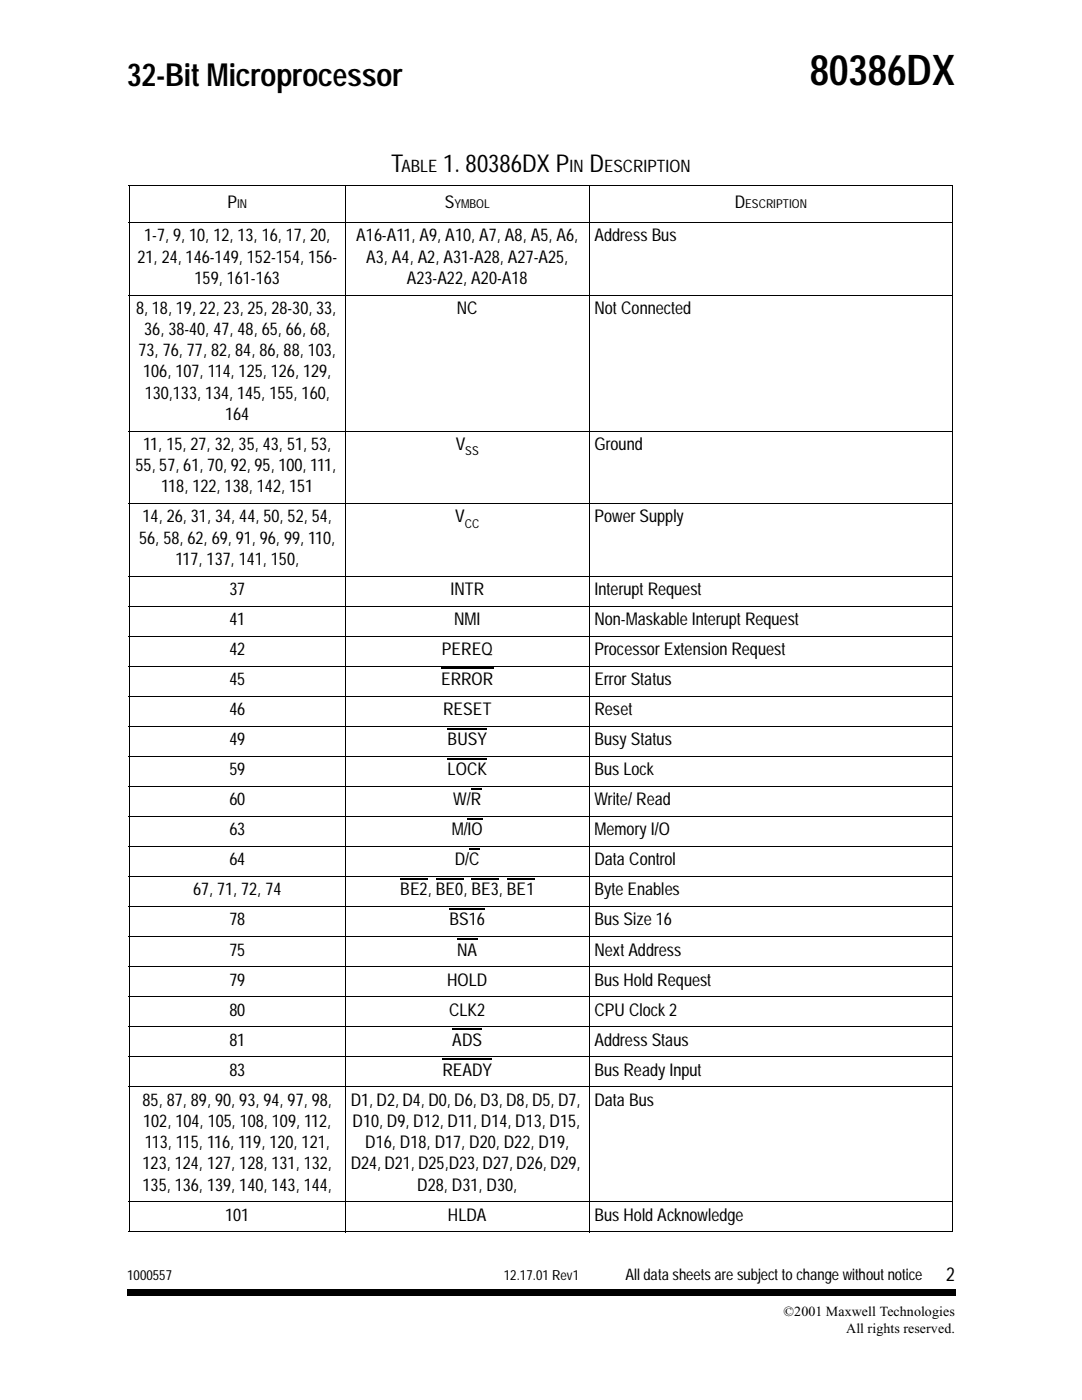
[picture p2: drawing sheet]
<svg xmlns="http://www.w3.org/2000/svg" width="216mm" height="279mm" viewBox="0 0 216 279" stroke-linecap="round" stroke-linejoin="round" font-family="sans-serif">
<defs><g id="words">
<text font-size="8.5" x="161.6" y="17">80386DX</text>
<text font-size="6.3" x="25.4" y="17.1">32-Bit Microprocessor</text>
<g font-size="4.9">
<text x="78.1" y="34.3">T</text>
<text x="88.4" y="34.3">1. 80386DX P</text>
<text x="117.6" y="34.3">D</text>
</g>
<text font-size="3.9" x="188.8" y="255.6">2</text>
<g font-size="3.5">
<text x="45.4" y="41.4">P</text>
<text x="88.7" y="41.4">S</text>
<text x="146.6" y="41.4">D</text>
<text x="27.4" y="52.4">21, 24, 146-149, 152-154, 156-</text>
<text x="28.8" y="48.2">1-7, 9, 10, 12, 13, 16, 17, 20,</text>
<text x="71.1" y="48.2">A16-A11, A9, A10, A7, A8, A5, A6,</text>
<text x="73.1" y="52.4">A3, A4, A2, A31-A28, A27-A25,</text>
<text x="118.6" y="48.2">Address Bus</text>
<text x="38.8" y="56.6">159, 161-163</text>
<text x="81.2" y="56.6">A23-A22, A20-A18</text>
<text x="27.2" y="62.6">8, 18, 19, 22, 23, 25, 28-30, 33,</text>
<text x="91.1" y="62.6">NC</text>
<text x="118.6" y="62.6">Not Connected</text>
<text x="27.6" y="71.1">73, 76, 77, 82, 84, 86, 88, 103,</text>
<text x="28.8" y="66.8">36, 38-40, 47, 48, 65, 66, 68,</text>
<text x="28.6" y="75.3">106, 107, 114, 125, 126, 129,</text>
<text x="28.9" y="79.5">130,133, 134, 145, 155, 160,</text>
<text x="45" y="83.8">164</text>
<text x="28.6" y="89.8">11, 15, 27, 32, 35, 43, 51, 53,</text>
<text x="90.9" y="89.8">V</text>
<text x="118.6" y="89.8">Ground</text>
<text x="27.1" y="94">55, 57, 61, 70, 92, 95, 100, 111,</text>
<text x="32.2" y="98.3">118, 122, 138, 142, 151</text>
<text x="28.4" y="104.3">14, 26, 31, 34, 44, 50, 52, 54,</text>
<text x="90.8" y="104.3">V</text>
<text x="118.6" y="104.3">Power Supply</text>
<text x="27.8" y="108.5">56, 58, 62, 69, 91, 96, 99, 110,</text>
<text x="35" y="112.7">117, 137, 141, 150,</text>
<text x="45.8" y="118.7">37</text>
<text x="89.9" y="118.7">INTR</text>
<text x="118.6" y="118.7">Interupt Request</text>
<text x="45.8" y="124.7">41</text>
<text x="90.6" y="124.7">NMI</text>
<text x="118.6" y="124.7">Non-Maskable Interupt Request</text>
<text x="45.8" y="130.7">42</text>
<text x="88.2" y="130.7">PEREQ</text>
<text x="118.6" y="130.7">Processor Extension Request</text>
<text x="45.8" y="136.7">45</text>
<text x="88" y="136.7">ERROR</text>
<text x="118.6" y="136.7">Error Status</text>
<text x="45.8" y="142.7">46</text>
<text x="88.4" y="142.7">RESET</text>
<text x="118.6" y="142.7">Reset</text>
<text x="45.8" y="148.7">49</text>
<text x="89.3" y="148.7">BUSY</text>
<text x="118.6" y="148.7">Busy Status</text>
<text x="45.8" y="154.7">59</text>
<text x="89.3" y="154.7">LOCK</text>
<text x="118.6" y="154.7">Bus Lock</text>
<text x="45.8" y="160.7">60</text>
<text x="90.4" y="160.7">W/R</text>
<text x="118.6" y="160.7">Write/ Read</text>
<text x="45.8" y="166.7">63</text>
<text x="90.1" y="166.7">M/IO</text>
<text x="118.6" y="166.7">Memory I/O</text>
<text x="45.8" y="172.7">64</text>
<text x="90.8" y="172.7">D/C</text>
<text x="118.6" y="172.7">Data Control</text>
<text x="38.5" y="178.7">67, 71, 72, 74</text>
<text x="79.9" y="178.7">BE2, BE0, BE3, BE1</text>
<text x="118.6" y="178.7">Byte Enables</text>
<text x="45.8" y="184.7">78</text>
<text x="89.7" y="184.7">BS16</text>
<text x="118.6" y="184.7">Bus Size 16</text>
<text x="45.8" y="190.7">75</text>
<text x="91.2" y="190.7">NA</text>
<text x="118.6" y="190.7">Next Address</text>
<text x="45.8" y="196.7">79</text>
<text x="89.2" y="196.7">HOLD</text>
<text x="118.6" y="196.7">Bus Hold Request</text>
<text x="45.8" y="202.7">80</text>
<text x="89.6" y="202.7">CLK2</text>
<text x="118.6" y="202.7">CPU Clock 2</text>
<text x="45.8" y="208.7">81</text>
<text x="90.3" y="208.7">ADS</text>
<text x="118.6" y="208.7">Address Staus</text>
<text x="45.8" y="214.7">83</text>
<text x="88.3" y="214.7">READY</text>
<text x="118.6" y="214.7">Bus Ready Input</text>
<text x="28.4" y="220.7">85, 87, 89, 90, 93, 94, 97, 98,</text>
<text x="70" y="220.7">D1, D2, D4, D0, D6, D3, D8, D5, D7,</text>
<text x="118.6" y="220.7">Data Bus</text>
<text x="28.6" y="224.9">102, 104, 105, 108, 109, 112,</text>
<text x="70.4" y="224.9">D10, D9, D12, D11, D14, D13, D15,</text>
<text x="28.4" y="233.4">123, 124, 127, 128, 131, 132,</text>
<text x="28.9" y="229.1">113, 115, 116, 119, 120, 121,</text>
<text x="70" y="233.4">D24, D21, D25,D23, D27, D26, D29,</text>
<text x="72.9" y="229.1">D16, D18, D17, D20, D22, D19,</text>
<text x="28.4" y="237.6">135, 136, 139, 140, 143, 144,</text>
<text x="83.3" y="237.6">D28, D31, D30,</text>
<text x="45" y="243.6">101</text>
<text x="89.4" y="243.6">HLDA</text>
<text x="118.6" y="243.6">Bus Hold Acknowledge</text>
</g>
<g font-size="3.4">
<text x="80.1" y="34.3">ABLE</text>
<text x="113.7" y="34.3">IN</text>
<text x="120.5" y="34.3">ESCRIPTION</text>
</g>
<text font-size="3.2" x="124.8" y="255.5">All data sheets are subject to change without notice</text>
<g font-size="2.8">
<text x="25.4" y="255.4">1000557</text>
<text x="100.5" y="255.4">12.17.01 Rev1</text>
<text x="156.3" y="262.6">©2001 Maxwell Technologies</text>
<text x="168.9" y="266.1">All rights reserved.</text>
</g>
<g font-size="2.5">
<text x="47.3" y="41.4">IN</text>
<text x="90.7" y="41.4">YMBOL</text>
<text x="148.7" y="41.4">ESCRIPTION</text>
<text x="92.8" y="90.8">SS</text>
<text x="92.8" y="105.3">CC</text>
</g>
</g></defs>
<path d="M206 36h5.7v30.7h-5.7zM206 71.3h5.7v30.7h-5.7zM206 106.6h5.7v30.6h-5.7zM206 141.7h5.7v30.7h-5.7zM206 176.8h5.7v30.7h-5.7zM206 211.8h5.7v30.7h-5.7z" fill="#000"/>
<g fill="none" stroke="#000" stroke-width=".34">
<path d="M206 36h5.7M206 35.8v30.9M205.8 66.7h5.9M206 71.3h5.7M206 71.2v30.8M205.8 102h5.9M206 106.6h5.7M206 106.4v30.8M205.8 137.2h5.9M206 141.7h5.7M206 141.6v30.8M205.8 172.4h5.9"/>
<path d="M206 176.8h5.7M206 176.6v30.9M205.8 207.5h5.9M206 211.8h5.7M206 211.7v30.8M205.8 242.5h5.9"/>
</g>
<path d="M203.1 30.4h8.6v215h-8.6z" fill="#fff"/>
<path d="M25.4 257.2h.6v1.4h-.6zM26 257.2h164v1.4h-164zM190 257.2h.7v1.4h-.7z" fill="#000"/>
<g fill="none" stroke="#000" stroke-width=".25">
<path d="M88 133.4h10.5M89.3 145.4h7.9M89.3 151.4h7.9M94 157.4h2.1M79.9 175.4h5.4M87 175.4h5.5M93.3 163.4h3.1M93.6 169.4h2.1M94.1 175.4h5.4M101.1 175.4h5.5M89.7 181.4h7.1M91.2 187.4h4"/>
<path d="M88.3 211.4h9.9M90.3 205.4h5.9"/>
</g>
<g fill="none" stroke="#000" stroke-width=".2">
<path d="M25.7 37h164.5M25.8 37.1v208.6M68.9 36.9v209M117.6 36.9v209M190.1 37.1v208.6M25.7 44.4h164.5M25.7 58.9h164.5M25.7 86h164.5M25.7 100.5h164.5M25.7 115h164.5M25.7 120.9h164.5M25.7 127h164.5"/>
<path d="M25.7 133h164.5M25.7 138.9h164.5M25.7 144.9h164.5M25.7 151h164.5M25.7 156.9h164.5M25.7 162.9h164.5M25.7 169h164.5M25.7 174.9h164.5M25.7 180.9h164.5M25.7 186.9h164.5M25.7 192.9h164.5M25.7 198.9h164.5"/>
<path d="M25.7 204.9h164.5M25.7 210.9h164.5M25.7 216.9h164.5M25.7 239.9h164.5M25.7 245.8h164.5"/>
</g>
<use href="#words"/>
</svg>
